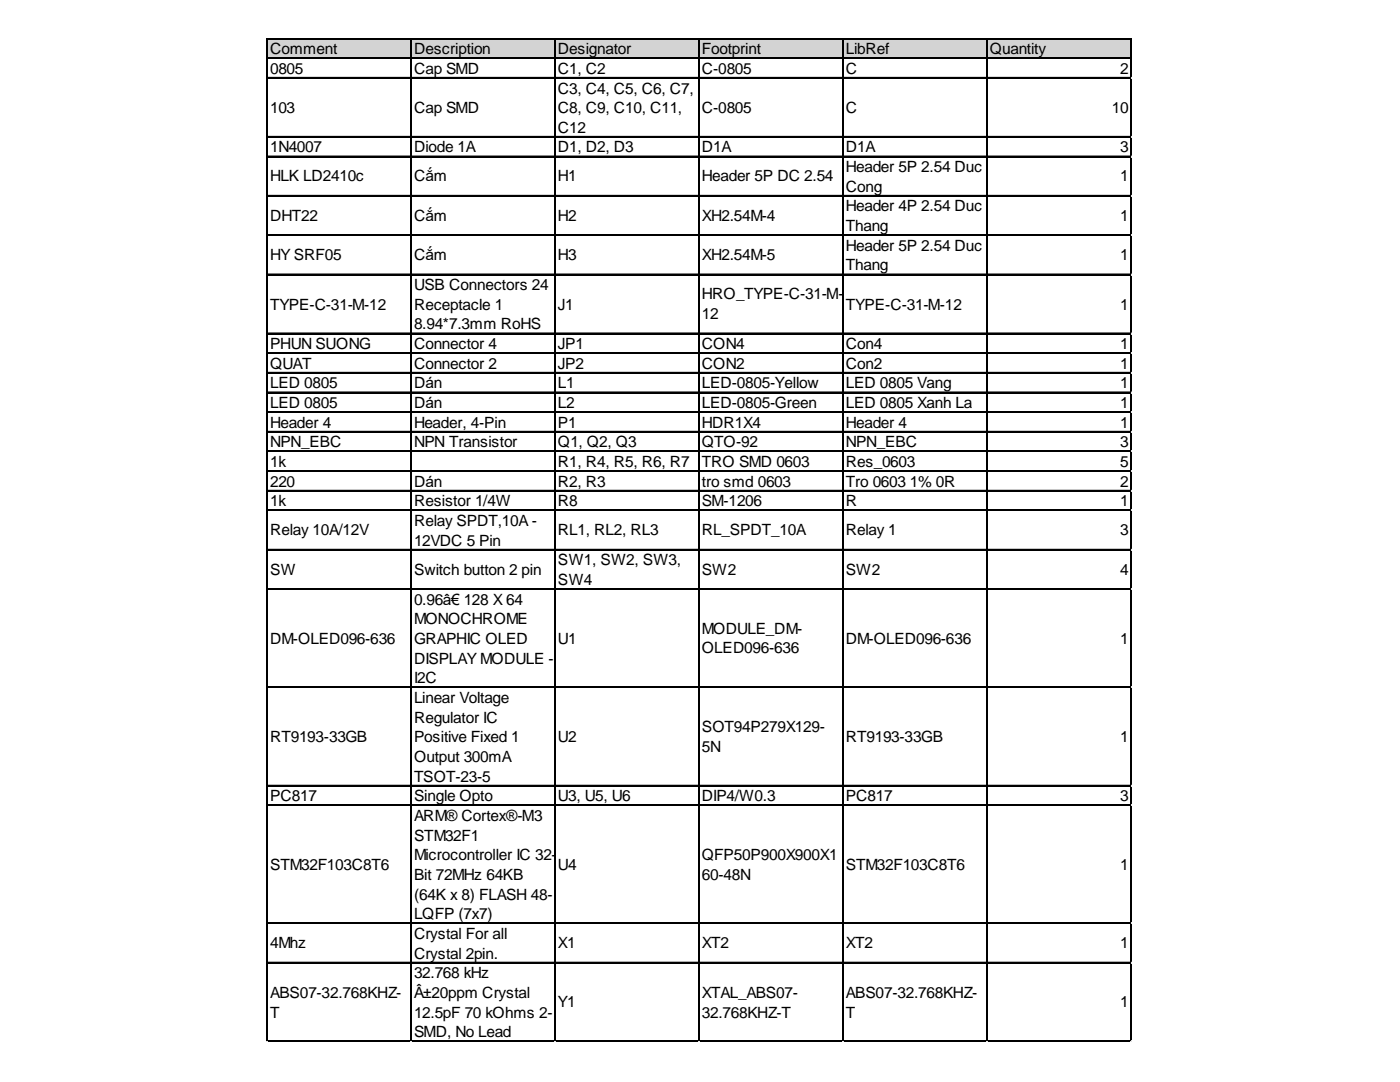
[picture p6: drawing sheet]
<svg xmlns="http://www.w3.org/2000/svg" width="279mm" height="216mm" viewBox="0 0 279 216" stroke-linecap="round" stroke-linejoin="round" font-family="sans-serif">
<defs><g id="words">
<g font-size="3.1">
<text x="53.9" y="10.8">Comment</text>
<text x="82.6" y="10.8">Description</text>
<text x="111.3" y="10.8">Designator</text>
<text x="140.1" y="10.8">Footprint</text>
<text x="168.8" y="10.8">LibRef</text>
<text x="197.5" y="10.8">Quantity</text>
<text x="53.9" y="14.7">0805</text>
<text x="82.6" y="14.7">Cap SMD</text>
<text x="111.3" y="14.7">C1, C2</text>
<text x="140.1" y="14.7">C-0805</text>
<text x="168.8" y="14.7">C</text>
<text x="223.6" y="14.7">2</text>
<text x="53.9" y="22.6">103</text>
<text x="82.6" y="22.6">Cap SMD</text>
<text x="111.3" y="18.7">C3, C4, C5, C6, C7,</text>
<text x="111.3" y="22.6">C8, C9, C10, C11,</text>
<text x="140.1" y="22.6">C-0805</text>
<text x="168.8" y="22.6">C</text>
<text x="221.9" y="22.6">10</text>
<text x="111.3" y="26.5">C12</text>
<text x="53.9" y="30.4">1N4007</text>
<text x="82.6" y="30.4">Diode 1A</text>
<text x="111.3" y="30.4">D1, D2, D3</text>
<text x="140.1" y="30.4">D1A</text>
<text x="168.8" y="30.4">D1A</text>
<text x="168.8" y="34.4">Header 5P 2.54 Duc</text>
<text x="223.6" y="30.4">3</text>
<text x="53.9" y="36.2">HLK LD2410c</text>
<text x="82.6" y="36.2">Cắm</text>
<text x="111.3" y="36.2">H1</text>
<text x="140.1" y="36.2">Header 5P DC 2.54</text>
<text x="168.8" y="38.3">Cong</text>
<text x="223.6" y="36.2">1</text>
<text x="53.9" y="44.1">DHT22</text>
<text x="82.6" y="44.1">Cắm</text>
<text x="111.3" y="44.1">H2</text>
<text x="140.1" y="44.1">XH2.54M-4</text>
<text x="168.8" y="42.2">Header 4P 2.54 Duc</text>
<text x="168.8" y="46.1">Thang</text>
<text x="223.6" y="44.1">1</text>
<text x="53.9" y="51.9">HY SRF05</text>
<text x="82.6" y="51.9">Cắm</text>
<text x="111.3" y="51.9">H3</text>
<text x="140.1" y="51.9">XH2.54M-5</text>
<text x="168.8" y="50">Header 5P 2.54 Duc</text>
<text x="168.8" y="54">Thang</text>
<text x="223.6" y="51.9">1</text>
<text x="82.6" y="57.9">USB Connectors 24</text>
<text x="140.1" y="59.7">HRO_TYPE-C-31-M-</text>
<text x="53.9" y="61.8">TYPE-C-31-M-12</text>
<text x="82.6" y="61.8">Receptacle 1</text>
<text x="82.6" y="65.7">8.94*7.3mm RoHS</text>
<text x="111.3" y="61.8">J1</text>
<text x="140.1" y="63.7">12</text>
<text x="168.8" y="61.8">TYPE-C-31-M-12</text>
<text x="223.6" y="61.8">1</text>
<text x="53.9" y="69.7">PHUN SUONG</text>
<text x="82.6" y="69.7">Connector 4</text>
<text x="111.3" y="69.7">JP1</text>
<text x="140.1" y="69.7">CON4</text>
<text x="168.8" y="69.7">Con4</text>
<text x="223.6" y="69.7">1</text>
<text x="53.9" y="73.6">QUAT</text>
<text x="53.9" y="77.5">LED 0805</text>
<text x="82.6" y="73.6">Connector 2</text>
<text x="82.6" y="77.5">Dán</text>
<text x="111.3" y="73.6">JP2</text>
<text x="111.3" y="77.5">L1</text>
<text x="140.1" y="73.6">CON2</text>
<text x="140.1" y="77.5">LED-0805-Yellow</text>
<text x="168.8" y="73.6">Con2</text>
<text x="168.8" y="77.5">LED 0805 Vang</text>
<text x="223.6" y="73.6">1</text>
<text x="223.6" y="77.5">1</text>
<text x="53.9" y="81.4">LED 0805</text>
<text x="82.6" y="81.4">Dán</text>
<text x="111.3" y="81.4">L2</text>
<text x="140.1" y="81.4">LED-0805-Green</text>
<text x="168.8" y="81.4">LED 0805 Xanh La</text>
<text x="223.6" y="81.4">1</text>
<text x="53.9" y="85.4">Header 4</text>
<text x="53.9" y="89.3">NPN_EBC</text>
<text x="82.6" y="85.4">Header, 4-Pin</text>
<text x="82.6" y="89.3">NPN Transistor</text>
<text x="111.3" y="85.4">P1</text>
<text x="111.3" y="89.3">Q1, Q2, Q3</text>
<text x="140.1" y="85.4">HDR1X4</text>
<text x="140.1" y="89.3">QTO-92</text>
<text x="168.8" y="85.4">Header 4</text>
<text x="168.8" y="89.3">NPN_EBC</text>
<text x="223.6" y="85.4">1</text>
<text x="223.6" y="89.3">3</text>
<text x="53.9" y="93.2">1k</text>
<text x="111.3" y="93.2">R1, R4, R5, R6, R7</text>
<text x="140.1" y="93.2">TRO SMD 0603</text>
<text x="168.8" y="93.2">Res_0603</text>
<text x="223.6" y="93.2">5</text>
<text x="53.9" y="97.1">220</text>
<text x="53.9" y="101">1k</text>
<text x="82.6" y="97.1">Dán</text>
<text x="82.6" y="101">Resistor 1/4W</text>
<text x="111.3" y="97.1">R2, R3</text>
<text x="111.3" y="101">R8</text>
<text x="140.1" y="97.1">tro smd 0603</text>
<text x="140.1" y="101">SM-1206</text>
<text x="168.8" y="97.1">Tro 0603</text>
<text x="168.8" y="101">R</text>
<text x="181.6" y="97.1">1% 0R</text>
<text x="223.6" y="97.1">2</text>
<text x="223.6" y="101">1</text>
<text x="53.9" y="106.8">Relay 10A/12V</text>
<text x="82.6" y="105">Relay SPDT,10A -</text>
<text x="111.3" y="106.8">RL1, RL2, RL3</text>
<text x="140.1" y="106.8">RL_SPDT_10A</text>
<text x="168.8" y="106.8">Relay 1</text>
<text x="223.6" y="106.8">3</text>
<text x="82.6" y="108.9">12VDC 5 Pin</text>
<text x="111.3" y="112.8">SW1, SW2, SW3,</text>
<text x="53.9" y="114.7">SW</text>
<text x="82.6" y="114.7">Switch button 2 pin</text>
<text x="111.3" y="116.7">SW4</text>
<text x="140.1" y="114.7">SW2</text>
<text x="168.8" y="114.7">SW2</text>
<text x="223.6" y="114.7">4</text>
<text x="82.6" y="120.7">0.96â€ 128 X 64</text>
<text x="82.6" y="124.6">MONOCHROME</text>
<text x="53.9" y="128.5">DM-OLED096-636</text>
<text x="82.6" y="128.5">GRAPHIC OLED</text>
<text x="111.3" y="128.5">U1</text>
<text x="140.1" y="126.4">MODULE_DM-</text>
<text x="140.1" y="130.4">OLED096-636</text>
<text x="168.8" y="128.5">DM-OLED096-636</text>
<text x="223.6" y="128.5">1</text>
<text x="82.6" y="132.4">DISPLAY MODULE -</text>
<text x="82.6" y="136.4">I2C</text>
<text x="82.6" y="140.3">Linear Voltage</text>
<text x="53.9" y="148.1">RT9193-33GB</text>
<text x="82.6" y="144.2">Regulator IC</text>
<text x="82.6" y="148.1">Positive Fixed 1</text>
<text x="111.3" y="148.1">U2</text>
<text x="140.1" y="146.1">SOT94P279X129-</text>
<text x="140.1" y="150">5N</text>
<text x="168.8" y="148.1">RT9193-33GB</text>
<text x="223.6" y="148.1">1</text>
<text x="82.6" y="152.1">Output 300mA</text>
<text x="82.6" y="156">TSOT-23-5</text>
<text x="53.9" y="159.9">PC817</text>
<text x="82.6" y="159.9">Single Opto</text>
<text x="111.3" y="159.9">U3, U5, U6</text>
<text x="140.1" y="159.9">DIP4/W0.3</text>
<text x="168.8" y="159.9">PC817</text>
<text x="223.6" y="159.9">3</text>
<text x="82.6" y="163.8">ARM® Cortex®-M3</text>
<text x="82.6" y="167.7">STM32F1</text>
<text x="53.9" y="173.5">STM32F103C8T6</text>
<text x="82.6" y="171.7">Microcontroller IC 32-</text>
<text x="111.3" y="173.5">U4</text>
<text x="140.1" y="171.7">QFP50P900X900X1</text>
<text x="168.8" y="173.5">STM32F103C8T6</text>
<text x="223.6" y="173.5">1</text>
<text x="82.6" y="175.6">Bit 72MHz 64KB</text>
<text x="82.6" y="179.5">(64K x 8) FLASH 48-</text>
<text x="140.1" y="175.6">60-48N</text>
<text x="82.6" y="183.4">LQFP (7x7)</text>
<text x="53.9" y="189.2">4Mhz</text>
<text x="82.6" y="187.4">Crystal For all</text>
<text x="82.6" y="191.3">Crystal 2pin.</text>
<text x="111.3" y="189.2">X1</text>
<text x="140.1" y="189.2">XT2</text>
<text x="168.8" y="189.2">XT2</text>
<text x="223.6" y="189.2">1</text>
<text x="82.6" y="195.2">32.768 kHz</text>
<text x="53.9" y="199.1">ABS07-32.768KHZ-</text>
<text x="53.9" y="203.1">T</text>
<text x="82.6" y="199.1">Â±20ppm Crystal</text>
<text x="82.6" y="203.1">12.5pF 70 kOhms 2-</text>
<text x="111.3" y="201">Y1</text>
<text x="140.1" y="199.1">XTAL_ABS07-</text>
<text x="140.1" y="203.1">32.768KHZ-T</text>
<text x="168.8" y="199.1">ABS07-32.768KHZ-</text>
<text x="168.8" y="203.1">T</text>
<text x="223.6" y="201">1</text>
<text x="82.6" y="207">SMD, No Lead</text>
</g>
</g></defs>
<path d="M53.4 7.8h172.5v3.9h-172.5z" fill="#d3d3d3"/>
<g fill="none" stroke="#000" stroke-width=".21">
<path d="M53.3 7.6v200.3M53.4 7.6v200.3M53.5 7.6h172.3M53.5 7.7h172.3M53.5 11.5h172.3M53.5 11.6h172.3M53.5 15.4h172.3M53.5 15.5h172.3M82 7.8v200.1M82.1 7.8v200.1M110.7 7.8v200.1M110.8 7.8v200.1"/>
<path d="M139.5 7.8v200.1M139.6 7.8v200.1M168.2 7.8v200.1M168.3 7.8v200.1M196.9 7.8v200.1M197 7.8v200.1M225.6 7.8v200.1M225.7 7.8v200.1M53.5 27.2h172.3M53.5 27.3h172.3M53.5 31.1h172.3M53.5 31.2h172.3"/>
<path d="M53.5 39h172.3M53.5 39.1h172.3M53.5 46.8h172.3M53.5 46.9h172.3M53.5 54.7h172.3M53.5 54.8h172.3M53.5 66.4h172.3M53.5 66.5h172.3M53.5 70.4h172.3M53.5 70.5h172.3M53.5 74.3h172.3M53.5 74.4h172.3"/>
<path d="M53.5 78.2h172.3M53.5 78.3h172.3M53.5 82.1h172.3M53.5 82.2h172.3M53.5 86.1h172.3M53.5 86.2h172.3M53.5 90h172.3M53.5 90.1h172.3M53.5 93.9h172.3M53.5 94h172.3M53.5 97.8h172.3M53.5 97.9h172.3"/>
<path d="M53.5 101.8h172.3M53.5 101.9h172.3M53.5 109.6h172.3M53.5 109.7h172.3M53.5 117.5h172.3M53.5 117.6h172.3M53.5 137.1h172.3M53.5 137.2h172.3M53.5 156.7h172.3M53.5 156.8h172.3M53.5 160.6h172.3M53.5 160.7h172.3"/>
<path d="M53.5 184.1h172.3M53.5 184.3h172.3M53.5 192h172.3M53.5 192.1h172.3M53.5 207.7h172.3M53.5 207.8h172.3"/>
</g>
<path d="M53.3 207.9h.1" fill="none" stroke="#e0e0e0" stroke-width=".21"/>
<path d="M53.3 207.9h.2z" fill="#e0e0e0"/>
<path d="M82 207.9h.1" fill="none" stroke="#e0e0e0" stroke-width=".21"/>
<path d="M82 207.9h.2z" fill="#e0e0e0"/>
<path d="M110.7 207.9h.1" fill="none" stroke="#e0e0e0" stroke-width=".21"/>
<path d="M110.7 207.9h.2z" fill="#e0e0e0"/>
<path d="M139.5 207.9h.1" fill="none" stroke="#e0e0e0" stroke-width=".21"/>
<path d="M139.5 207.9h.2z" fill="#e0e0e0"/>
<path d="M168.2 207.9h.1" fill="none" stroke="#e0e0e0" stroke-width=".21"/>
<path d="M168.2 207.9h.2z" fill="#e0e0e0"/>
<path d="M196.9 207.9h.1" fill="none" stroke="#e0e0e0" stroke-width=".21"/>
<path d="M196.9 207.9h.2z" fill="#e0e0e0"/>
<path d="M225.6 207.9h.1" fill="none" stroke="#e0e0e0" stroke-width=".21"/>
<path d="M225.6 207.9h.2z" fill="#e0e0e0"/>
<path d="M225.8 15.4h.1" fill="none" stroke="#e0e0e0" stroke-width=".21"/>
<path d="M225.8 15.4l.1 .2z" fill="#e0e0e0"/>
<path d="M225.8 27.2h.1" fill="none" stroke="#e0e0e0" stroke-width=".21"/>
<path d="M225.8 27.2l.1 .2z" fill="#e0e0e0"/>
<path d="M225.8 31.1h.1" fill="none" stroke="#e0e0e0" stroke-width=".21"/>
<path d="M225.8 31.1l.1 .2z" fill="#e0e0e0"/>
<path d="M225.8 39h.1" fill="none" stroke="#e0e0e0" stroke-width=".21"/>
<path d="M225.8 39l.1 .2z" fill="#e0e0e0"/>
<path d="M225.8 46.8h.1" fill="none" stroke="#e0e0e0" stroke-width=".21"/>
<path d="M225.8 46.8l.1 .2z" fill="#e0e0e0"/>
<path d="M225.8 54.7h.1" fill="none" stroke="#e0e0e0" stroke-width=".21"/>
<path d="M225.8 54.7l.1 .2z" fill="#e0e0e0"/>
<path d="M225.8 66.4h.1" fill="none" stroke="#e0e0e0" stroke-width=".21"/>
<path d="M225.8 66.4l.1 .3z" fill="#e0e0e0"/>
<path d="M225.8 70.4h.1" fill="none" stroke="#e0e0e0" stroke-width=".21"/>
<path d="M225.8 70.4l.1 .2z" fill="#e0e0e0"/>
<path d="M225.8 74.3h.1" fill="none" stroke="#e0e0e0" stroke-width=".21"/>
<path d="M225.8 74.3l.1 .2z" fill="#e0e0e0"/>
<path d="M225.8 78.2h.1" fill="none" stroke="#e0e0e0" stroke-width=".21"/>
<path d="M225.8 78.2l.1 .2z" fill="#e0e0e0"/>
<path d="M225.8 82.1h.1" fill="none" stroke="#e0e0e0" stroke-width=".21"/>
<path d="M225.8 82.1l.1 .2z" fill="#e0e0e0"/>
<path d="M225.8 86.1h.1" fill="none" stroke="#e0e0e0" stroke-width=".21"/>
<path d="M225.8 86.1l.1 .2z" fill="#e0e0e0"/>
<path d="M225.8 90h.1" fill="none" stroke="#e0e0e0" stroke-width=".21"/>
<path d="M225.8 90l.1 .2z" fill="#e0e0e0"/>
<path d="M225.8 93.9h.1" fill="none" stroke="#e0e0e0" stroke-width=".21"/>
<path d="M225.8 93.9l.1 .2z" fill="#e0e0e0"/>
<path d="M225.8 97.8h.1" fill="none" stroke="#e0e0e0" stroke-width=".21"/>
<path d="M225.8 97.8l.1 .2z" fill="#e0e0e0"/>
<path d="M225.8 101.8h.1" fill="none" stroke="#e0e0e0" stroke-width=".21"/>
<path d="M225.8 101.8l.1 .2z" fill="#e0e0e0"/>
<path d="M225.8 109.6h.1" fill="none" stroke="#e0e0e0" stroke-width=".21"/>
<path d="M225.8 109.6l.1 .2z" fill="#e0e0e0"/>
<path d="M225.8 117.5h.1" fill="none" stroke="#e0e0e0" stroke-width=".21"/>
<path d="M225.8 117.5l.1 .2z" fill="#e0e0e0"/>
<path d="M225.8 137.1h.1" fill="none" stroke="#e0e0e0" stroke-width=".21"/>
<path d="M225.8 137.1l.1 .2z" fill="#e0e0e0"/>
<path d="M225.8 156.7h.1" fill="none" stroke="#e0e0e0" stroke-width=".21"/>
<path d="M225.8 156.7l.1 .2z" fill="#e0e0e0"/>
<path d="M225.8 160.6h.1" fill="none" stroke="#e0e0e0" stroke-width=".21"/>
<path d="M225.8 160.6l.1 .2z" fill="#e0e0e0"/>
<path d="M225.8 184.1h.1" fill="none" stroke="#e0e0e0" stroke-width=".21"/>
<path d="M225.8 184.1l.1 .3z" fill="#e0e0e0"/>
<path d="M225.8 192h.1" fill="none" stroke="#e0e0e0" stroke-width=".21"/>
<path d="M225.8 192l.1 .2z" fill="#e0e0e0"/>
<path d="M225.8 207.7h.1" fill="none" stroke="#e0e0e0" stroke-width=".21"/>
<path d="M225.8 207.7l.1 .2z" fill="#e0e0e0"/>
<use href="#words"/>
</svg>
